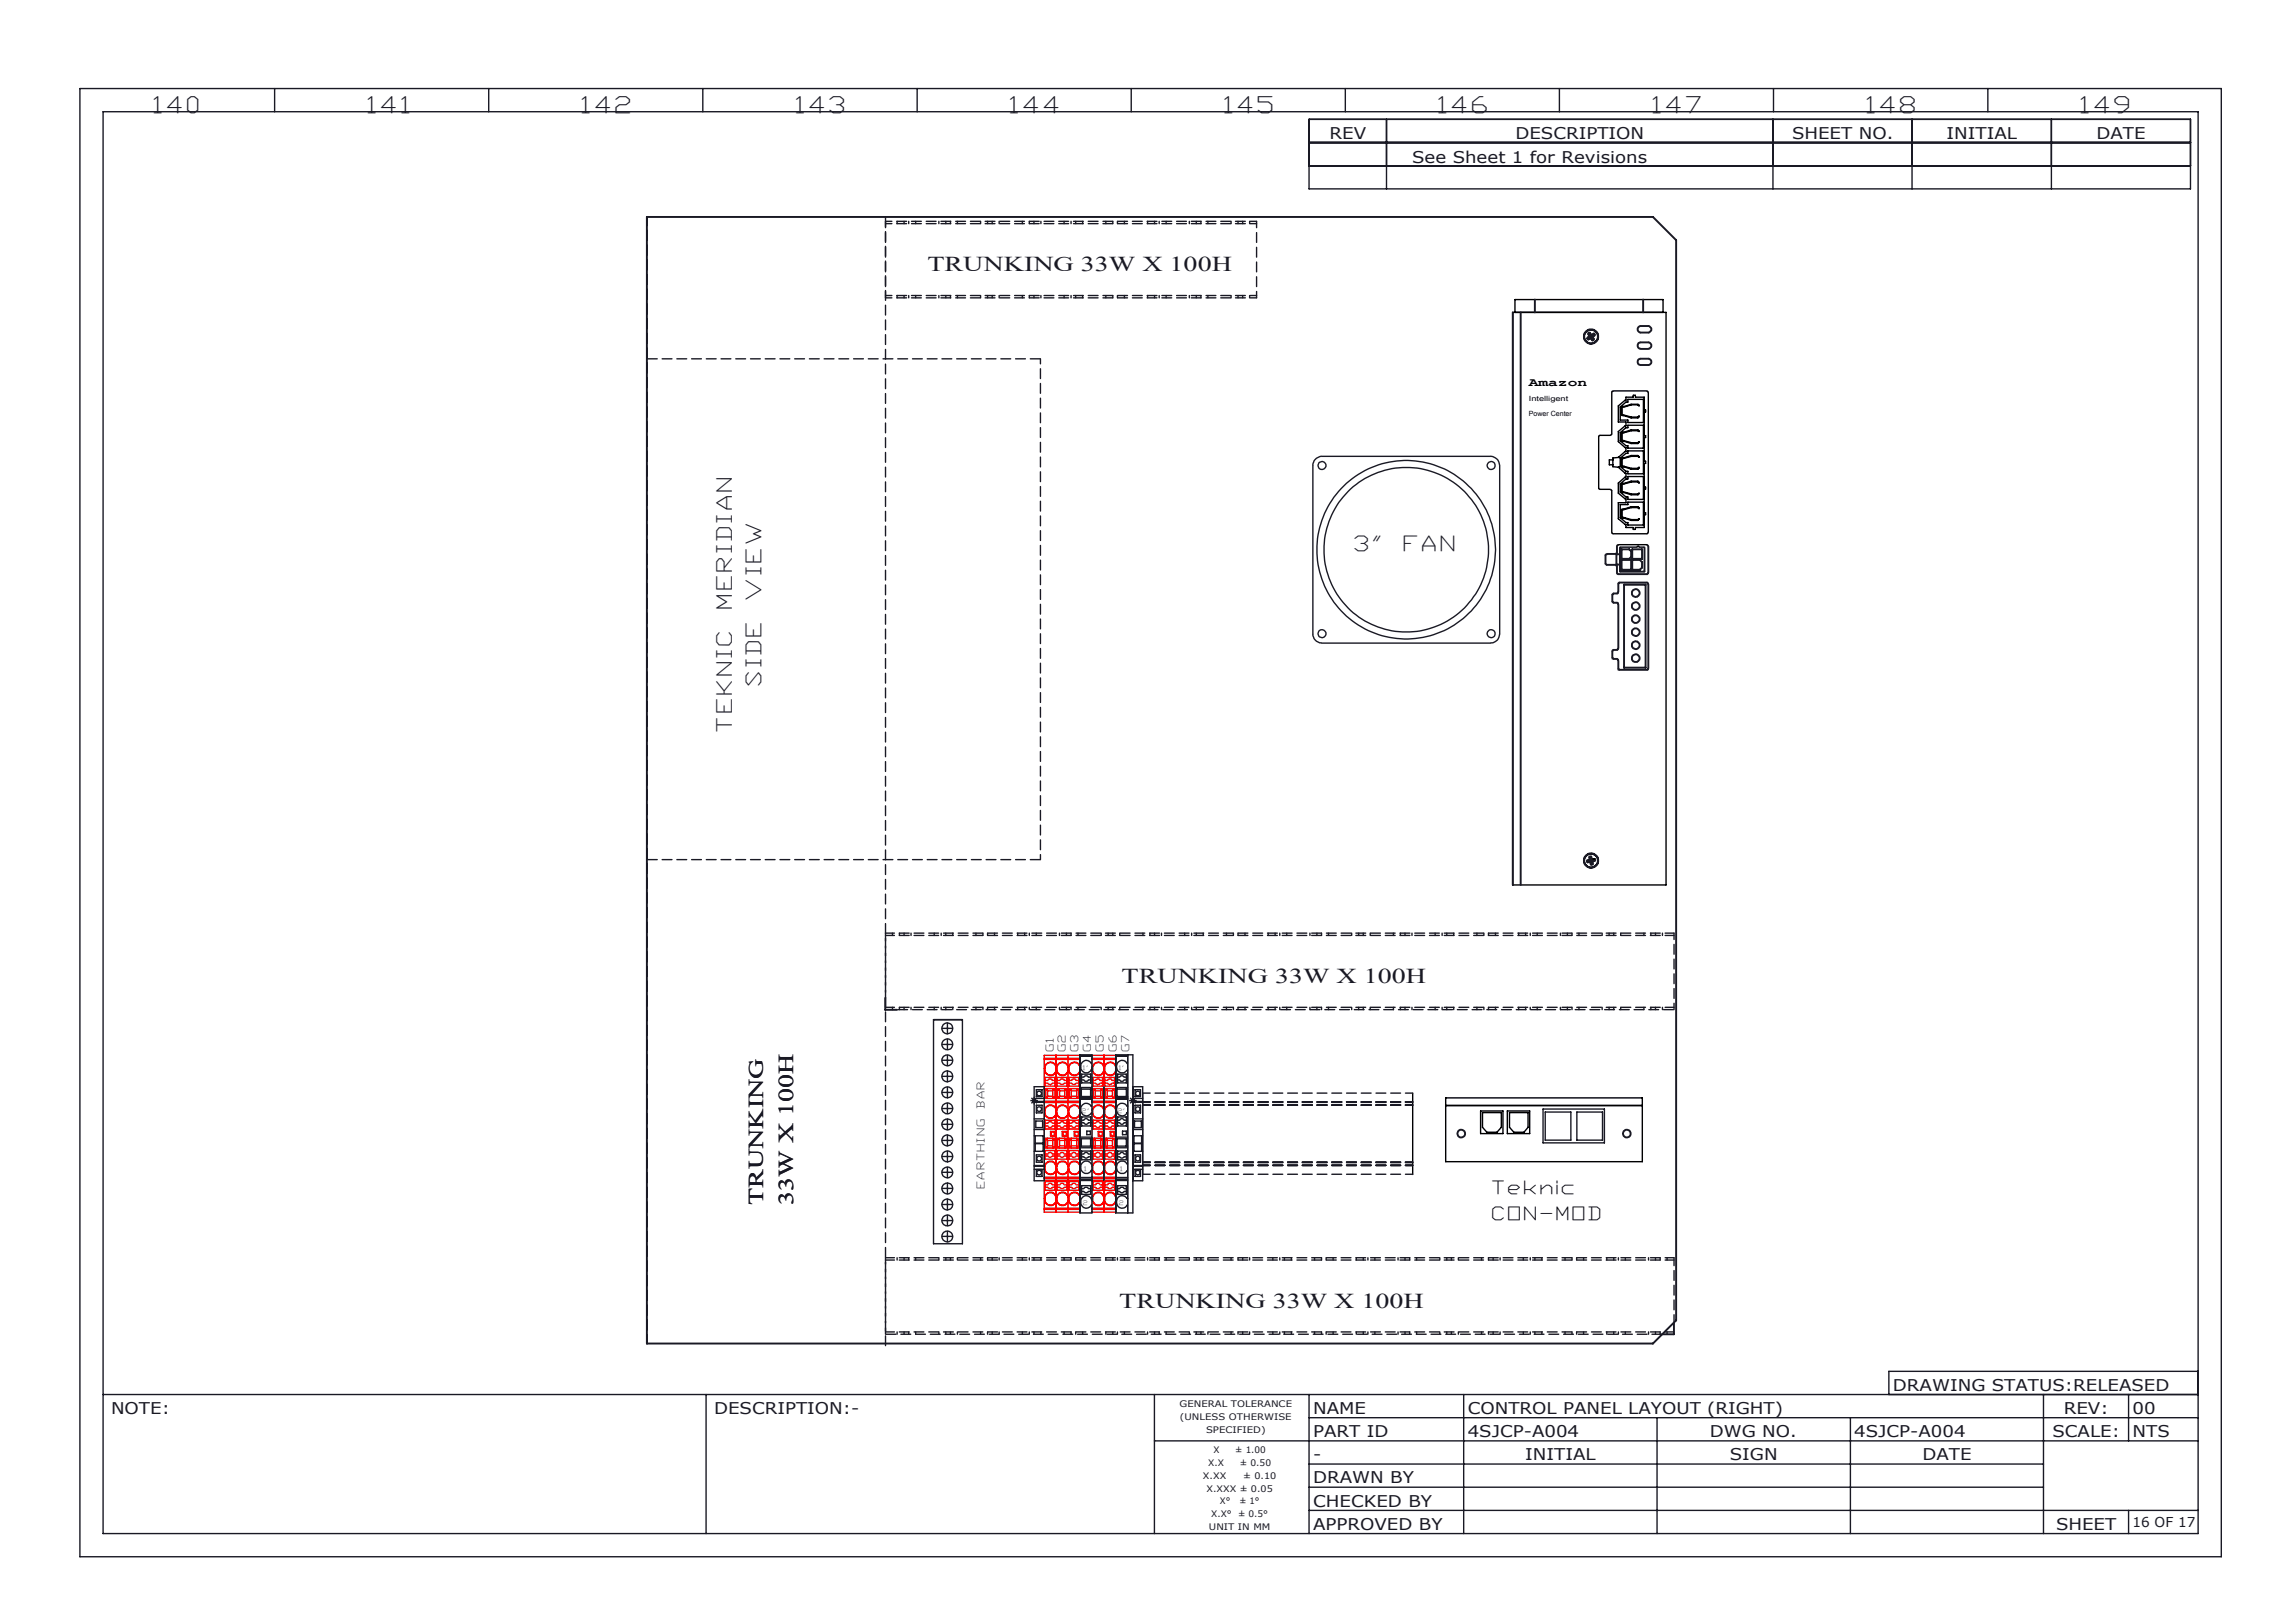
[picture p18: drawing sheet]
<svg xmlns="http://www.w3.org/2000/svg" width="297mm" height="210mm" viewBox="0 0 297 210" stroke-linecap="round" stroke-linejoin="round" font-family="sans-serif">
<defs><g id="words">
<g font-size="2.9" fill="#191924">
<text x="20" y="14.6">140</text>
<text x="47.7" y="14.6">141</text>
<text x="75.4" y="14.6">142</text>
<text x="103.1" y="14.6">143</text>
<text x="130.8" y="14.6">144</text>
<text x="158.5" y="14.6">145</text>
<text x="186.2" y="14.6">146</text>
<text x="213.9" y="14.6">147</text>
<text x="241.6" y="14.6">148</text>
<text x="269.3" y="14.6">149</text>
</g>
<g font-size="2.7" fill="#191924">
<text x="120" y="35.1">TRUNKING 33W X 100H</text>
<text x="175.3" y="71.2">3&quot;</text>
<text x="181.7" y="71.2">FAN</text>
<text x="98.5" y="77.5" transform="rotate(-90 98.5 77.5)">VIEW</text>
<text x="94.7" y="78.6" transform="rotate(-90 94.7 78.6)">MERIDIAN</text>
<text x="98.5" y="88.6" transform="rotate(-90 98.5 88.6)">SIDE</text>
<text x="94.7" y="94.6" transform="rotate(-90 94.7 94.6)">TEKNIC</text>
<text x="145.1" y="127.2">TRUNKING 33W X 100H</text>
<text x="98.7" y="155.9" transform="rotate(-90 98.7 155.9)">TRUNKING</text>
<text x="102.6" y="155.9" transform="rotate(-90 102.6 155.9)">33W X 100H</text>
<text x="144.8" y="169.2">TRUNKING 33W X 100H</text>
</g>
<g font-size="2.3">
<text x="193.1" y="154.6">Teknic</text>
<text x="193.1" y="157.9">CON-MOD</text>
</g>
<g font-size="2.1" fill="#191924">
<text x="172" y="17.9">REV</text>
<text x="196" y="17.9">DESCRIPTION</text>
<text x="231.8" y="17.9">SHEET NO.</text>
<text x="251.8" y="17.9">INITIAL</text>
<text x="271.2" y="17.9">DATE</text>
<text x="182.7" y="21">See Sheet 1 for Revisions</text>
<text x="244.9" y="179.9">DRAWING STATUS:RELEASED</text>
<text x="14.4" y="182.9">NOTE:</text>
<text x="92.4" y="182.9">DESCRIPTION:-</text>
<text x="169.9" y="185.9">PART ID</text>
<text x="169.9" y="182.9">NAME</text>
<text x="189.9" y="182.9">CONTROL PANEL LAYOUT (RIGHT)</text>
<text x="189.9" y="185.9">4SJCP-A004</text>
<text x="221.2" y="185.9">DWG NO.</text>
<text x="239.9" y="185.9">4SJCP-A004</text>
<text x="265.5" y="185.9">SCALE:</text>
<text x="267" y="182.9">REV:</text>
<text x="275.9" y="185.9">NTS</text>
<text x="275.9" y="182.9">00</text>
<text x="169.9" y="191.9">DRAWN BY</text>
<text x="169.9" y="188.9">-</text>
<text x="197.3" y="188.9">INITIAL</text>
<text x="223.8" y="188.9">SIGN</text>
<text x="248.7" y="188.9">DATE</text>
<text x="169.9" y="197.9">APPROVED BY</text>
<text x="169.9" y="194.9">CHECKED BY</text>
<text x="266" y="197.9">SHEET</text>
</g>
<text font-size="1.8" fill="#191924" x="275.8" y="197.6">16 OF 17</text>
<text font-size="1.5" x="197.8" y="49.9">Amazon</text>
<g font-size="1.3" fill="#191924">
<text x="136.3" y="136" transform="rotate(-90 136.3 136)">G1</text>
<text x="137.8" y="136" transform="rotate(-90 137.8 136)">G2</text>
<text x="139.5" y="136" transform="rotate(-90 139.5 136)">G3</text>
<text x="141.1" y="136" transform="rotate(-90 141.1 136)">G4</text>
<text x="142.8" y="136" transform="rotate(-90 142.8 136)">G5</text>
<text x="144.4" y="136" transform="rotate(-90 144.4 136)">G6</text>
<text x="146.1" y="136" transform="rotate(-90 146.1 136)">G7</text>
<text x="127.3" y="143.3" transform="rotate(-90 127.3 143.3)">BAR</text>
<text x="127.3" y="153.7" transform="rotate(-90 127.3 153.7)">EARTHING</text>
</g>
<g font-size="1.2" fill="#191924">
<text x="152.6" y="182">GENERAL TOLERANCE</text>
<text x="152.6" y="183.7">(UNLESS OTHERWISE</text>
<text x="156" y="185.4">SPECIFIED)</text>
<text x="155.6" y="191.3">X.XX</text>
<text x="156.3" y="189.7">X.X</text>
<text x="157" y="188">X</text>
<text x="159.8" y="188">± 1.00</text>
<text x="160.4" y="189.7">± 0.50</text>
<text x="160.8" y="191.3">± 0.10</text>
<text x="156.1" y="193">X.XXX ± 0.05</text>
<text x="156.4" y="198">UNIT IN MM</text>
<text x="156.7" y="196.3">X.X°</text>
<text x="157.8" y="194.7">X°</text>
<text x="160.1" y="196.3">± 0.5°</text>
<text x="160.3" y="194.7">± 1°</text>
</g>
<g font-size=".9">
<text x="197.8" y="51.9">Intelligent</text>
<text x="197.8" y="53.8">Power Center</text>
</g>
<g font-size=".8" fill="#191924">
<text x="140.1" y="138.5">1'</text>
<text x="144.8" y="138.5">1'</text>
<text x="140" y="144">2'</text>
<text x="144.6" y="144">2'</text>
<text x="140.2" y="155.9">2</text>
<text x="140.3" y="151.5">1</text>
<text x="144.8" y="155.9">2</text>
<text x="144.9" y="151.5">1</text>
</g>
</g></defs>
<g fill="none" stroke="#000" stroke-width=".18">
<path d="M195.7 40.4h19.8v74.1h-19.8zM196 40.4v-1.6h19.1v1.6M205.7 43.5h.1l.1 .1h-.1zM208.6 50.6h4.4l.2 .2v18.1l-.2 .2-4.4-.1-.1-.1v-5.4l-.2-.2h-1.4l-.1-.1v-6.8l.1-.1h1.4l.2-.1v-5.5zM208.6 59.5h-.4v.6h.4M209.3 59.2h.1M209.3 59.2l.9-.8h.1v-.5h-.1l-.9-.8v-1.3l1-.7v-.5h-1v-2.1l1-.7v-.4h.9l.1-.3h.2l.1 .3h1.1v1.6h.2v.3h-.2v3.1h.2v.2h-.2v3.1h.2v.3h-.2v3h.2v.3h-.2v3h.2v.3h-.2v1.7h-1.1l-.1 .2h-.2l-.1-.2h-.9v-.4l-1-.8v-2.1h1v-.5l-1-.7v-1.3l.9-.8h.1v-.5h-.1l-.9-.7M209.3 59.2l-.7 .1v1.1l.7 .1M209.6 52.7l.7-.7h.3v-.3h2v3h-2v-.3h-1zM209.6 56l.7-.7h.3v-.3h2v3h-2v-.3h-.3l-.7-.7zM209.6 59.3l.7-.6h.3v-.4h2v3h-2v-.3h-.3l-.7-.6zM209.8 52.6h.3a2.49 2.49 0 0 1 1.9-.2v.1l-.2-.1h-.8l-1.2 .3v1h.2a2.88 2.88 0 0 0 1.8 .3l.2-.2-.1 .3h-.9l-1.2-.3-.1-.2z"/>
<path d="M209.8 55.9l1.2-.3h.9l.1 .2a2.87 2.87 0 0 0-2 .2h-.2v1h.2a2.88 2.88 0 0 0 1.8 .3l.2-.2-.1 .3h-.9l-1.2-.3-.1-.1zM209.8 59.3l1.2-.4h.9l.1 .3a2.87 2.87 0 0 0-2 .1h-.2v1l1.2 .3h.8l.2-.1v.1l-.1 .1h-.9l-1.2-.3-.1-.1zM209.2 70.7v-.2h.2h3.6l.2 .2M209.3 60.5h.1M209.6 70.9v-.1h2.2l.1-.1 .1 .1h.7v.1M209.6 62.6l.7-.6h.3v-.3h2v2.9h-2v-.3h-.3l-.7-.6zM209.6 65.3h1v-.3h2v2.9h-2v-.3h-.3l-.7-.6zM209.8 62.6l1.2-.3h.9l.1 .1v.1l-.2-.1h-.8l-1.2 .2v1l.3 .1a2.76 2.76 0 0 0 1.9 .1l-.1 .2h-.9l-1.2-.3zM209.8 65.9l1.2-.3h.9l.1 .2-.2-.1a2.88 2.88 0 0 0-1.8 .3h-.2v.9l.3 .1a2.76 2.76 0 0 0 1.9 .1l-.1 .2h-.9l-1.2-.3zM210.1 67.1h.1M205.7 111.3h.1l.1 .1h-.2zM205.9 111.2l.4-.1-.5 .2z"/>
<path d="M182.7 141.5v10.5M187 142.1h25.4v8.2h-25.4zM187 143h25.4M191.5 143.7h2.9v3h-2.9zM191.8 144h2.4v1.9l-.6 .6h-1.3l-.5-.6zM195 143.7h2.9v3h-2.9zM195.3 144h2.4v1.9l-.6 .6h-1.3l-.5-.6z"/>
</g>
<g fill="none" stroke="#f00" stroke-width=".18">
<path d="M135.1 137.1h4.6M135.1 136.9h4.6M135.1 136.6h4.6v20.2h-4.6zM135.2 139.8h.3a.34 .34 0 0 1 .6 0h.4M135.2 139.4h1.3v1.1h-1.3zM136.6 138.2a.74 .74 0 0 0-.9-.7 .74 .74 0 0 0-.5 1 .71 .71 0 0 0 .8 .6 .71 .71 0 0 0 .6-.7M136.6 137.9a.83 .83 0 0 0-1.2-.3 .83 .83 0 0 0-.1 1.2 .77 .77 0 0 0 1.3-.1M136.6 136.6v20.2M136.7 139.8h.4a.34 .34 0 0 1 .6 0h.3M136.7 139.4h1.3v1.1h-1.3zM138.1 138.2a.75 .75 0 0 0-.9-.7 .75 .75 0 0 0-.4 1.2 .72 .72 0 0 0 .8 .4 .72 .72 0 0 0 .5-.7M138.1 137.9a.81 .81 0 0 0-1.1-.4 .81 .81 0 0 0-.3 1.1 .76 .76 0 0 0 .7 .6 .76 .76 0 0 0 .7-.5"/>
<path d="M138.1 136.6v20.2M138.3 139.8h.3a.34 .34 0 0 1 .6 0h.4M138.3 139.4h1.3v1.1h-1.3zM139.7 137.9a.81 .81 0 0 0-1.1-.4 .81 .81 0 0 0-.3 1.1 .76 .76 0 0 0 .7 .6 .76 .76 0 0 0 .7-.5M139.7 138.2a.75 .75 0 0 0-1-.7 .75 .75 0 0 0-.4 1.2 .72 .72 0 0 0 .8 .4 .72 .72 0 0 0 .6-.7M141.3 137.1h3M141.3 136.9h3M141.3 136.6h3v20.2h-3zM141.4 139.8h.3a.34 .34 0 0 1 .6 0h.3M141.4 139.4h1.2v1.1h-1.2zM142.8 137.9a.84 .84 0 0 0-1.4 0 .84 .84 0 0 0 .6 1.3 .83 .83 0 0 0 .8-.5M142.8 138.2a.75 .75 0 0 0-.9-.7 .75 .75 0 0 0-.5 1.1 .72 .72 0 0 0 .8 .5 .72 .72 0 0 0 .6-.7"/>
<path d="M142.8 136.6v20.2M142.9 139.8h.4a.34 .34 0 0 1 .6 0h.3M142.9 139.4h1.3v1.1h-1.3zM144.3 137.9a.83 .83 0 0 0-1.2-.3 .83 .83 0 0 0-.1 1.2 .77 .77 0 0 0 1.3-.1M144.3 138.2a.74 .74 0 0 0-.9-.7 .74 .74 0 0 0-.5 1 .71 .71 0 0 0 .8 .6 .71 .71 0 0 0 .6-.7M135.1 142.1h4.6M135.1 141.9h.4v.2M135.1 148.4h.4v.1M135.1 142.7h4.6M135.1 152.3h4.6M135.1 142.5h4.6M135.1 152.7h4.6"/>
<path d="M135.1 156.5h4.6M135.1 152.5h4.6M135.1 156.3h4.6M135.1 140.9h4.6M135.1 147.3h4.6M135.1 148.5h4.6M135.1 151.2a.78 .78 0 0 0 .6 .7 .78 .78 0 0 0 .9-.4M135.1 143.9a.77 .77 0 0 0 .6 .8 .77 .77 0 0 0 .9-.5M135.2 149.6h.3a.34 .34 0 0 0 .6 0h.4M135.2 149.3h.3a.32 .32 0 0 1 .3-.2 .32 .32 0 0 1 .3 .2h.4M135.2 140.2h.3a.34 .34 0 0 0 .6 0h.4M135.2 145.3h.3a.32 .32 0 0 1 .3-.2 .32 .32 0 0 1 .3 .2h.4"/>
<path d="M135.2 145.7h.3a.32 .32 0 0 0 .3 .2 .32 .32 0 0 0 .3-.2h.4M135.2 153.3h.3a.32 .32 0 0 1 .3-.2 .32 .32 0 0 1 .3 .2h.4M135.2 153.6h.3a.34 .34 0 0 0 .6 0h.4M135.2 148.9h1.3v1.1h-1.3zM135.2 152.9h1.3v1.1h-1.3zM135.2 144.9h1.3v1.2h-1.3zM135.3 141h.1M135.3 141v.9M135.3 147.5v.9M135.5 140.9v.1h-.4M135.5 147.3v.2h-.4M135.5 147.6h.7v.7h-.7z"/>
<path d="M135.5 141.1h.7v.7h-.7zM135.9 146.4h.6v.6h-.6zM136 146.5h.4v.4h-.4zM136.2 140.9v.1h.8v-.1M136.2 142.1v-.2h.8v.2M136.2 147.3v.2h.8v-.2M136.2 148.5v-.1h.8v.1M136.5 141v.9M136.5 147.5v.9M136.6 151v-.1a.71 .71 0 0 0-.8-.6 .71 .71 0 0 0-.6 .7 .72 .72 0 0 0 .6 .9 .72 .72 0 0 0 .8-.7M136.6 155v-.1a.71 .71 0 0 0-.8-.6 .71 .71 0 0 0-.6 .7 .72 .72 0 0 0 .6 1 .72 .72 0 0 0 .8-.8M136.6 143.7a.74 .74 0 0 0-.9-.6 .74 .74 0 0 0-.5 1 .71 .71 0 0 0 .8 .6 .71 .71 0 0 0 .6-.8"/>
<path d="M136.6 143.5a.76 .76 0 0 0-.9-.5 .76 .76 0 0 0-.6 .7M136.6 150.7a.77 .77 0 0 0-.9-.5 .77 .77 0 0 0-.6 .8M136.6 154.7a.83 .83 0 0 0-1.2-.3 .83 .83 0 0 0-.1 1.3 .78 .78 0 0 0 1.3-.2M136.7 151.2a.78 .78 0 0 0 .6 .7 .78 .78 0 0 0 .8-.4M136.7 143.9a.77 .77 0 0 0 .6 .8 .77 .77 0 0 0 .8-.5M136.7 149.6h.4a.34 .34 0 0 0 .6 0h.3M136.7 149.3h.4a.32 .32 0 0 1 .3-.2 .32 .32 0 0 1 .3 .2h.3M136.7 140.2h.4a.34 .34 0 0 0 .6 0h.3M136.7 145.3h.4a.32 .32 0 0 1 .3-.2 .32 .32 0 0 1 .3 .2h.3M136.7 145.7h.4a.32 .32 0 0 0 .3 .2 .32 .32 0 0 0 .3-.2h.3M136.7 153.3h.4a.32 .32 0 0 1 .3-.2 .32 .32 0 0 1 .3 .2h.3M136.7 153.6h.4a.34 .34 0 0 0 .6 0h.3"/>
<path d="M136.7 148.9h1.3v1.1h-1.3zM136.7 144.9h1.3v1.2h-1.3zM136.7 152.9h1.3v1.1h-1.3zM136.8 141v.9M136.8 147.5v.9M137.1 141.1h.6v.7h-.6zM137.1 147.6h.6v.7h-.6zM137.4 146.4h.6v.6h-.6zM137.5 146.5h.4v.4h-.4zM137.8 140.9v.1h.8v-.1M137.8 142.1v-.2h.8v.2M137.8 147.3v.2h.8v-.2"/>
<path d="M137.8 148.5v-.1h.8v.1M138 141v.9M138 147.5v.9M138.1 151v-.1a.73 .73 0 0 0-.7-.6 .73 .73 0 0 0-.7 .7 .73 .73 0 0 0 .6 .9 .73 .73 0 0 0 .8-.7M138.1 155v-.1a.73 .73 0 0 0-.7-.6 .73 .73 0 0 0-.7 .7 .73 .73 0 0 0 .6 .9 .73 .73 0 0 0 .8-.7M138.1 143.7a.75 .75 0 0 0-.9-.6 .75 .75 0 0 0-.5 1 .72 .72 0 0 0 .8 .6 .72 .72 0 0 0 .6-.8M138.1 143.5a.76 .76 0 0 0-.8-.5 .76 .76 0 0 0-.6 .7M138.1 150.7a.77 .77 0 0 0-.8-.5 .77 .77 0 0 0-.6 .8M138.1 154.7a.81 .81 0 0 0-1.1-.3 .81 .81 0 0 0-.3 1.1 .77 .77 0 0 0 .7 .5 .77 .77 0 0 0 .7-.5M138.2 143.9a.77 .77 0 0 0 .6 .8 .77 .77 0 0 0 .9-.5M138.2 151.2a.78 .78 0 0 0 .6 .7 .78 .78 0 0 0 .9-.4M138.3 153.6h.3a.34 .34 0 0 0 .6 0h.4"/>
<path d="M138.3 153.3h.3a.32 .32 0 0 1 .3-.2 .32 .32 0 0 1 .3 .2h.4M138.3 145.7h.3a.32 .32 0 0 0 .3 .2 .32 .32 0 0 0 .3-.2h.4M138.3 145.3h.3a.32 .32 0 0 1 .3-.2 .32 .32 0 0 1 .3 .2h.4M138.3 140.2h.3a.34 .34 0 0 0 .6 0h.4M138.3 149.3h.3a.32 .32 0 0 1 .3-.2 .32 .32 0 0 1 .3 .2h.4M138.3 149.6h.3a.34 .34 0 0 0 .6 0h.4M138.3 148.9h1.3v1.1h-1.3zM138.3 152.9h1.3v1.1h-1.3zM138.3 144.9h1.3v1.2h-1.3zM138.3 141v.9M138.3 147.5v.9M138.4 141h.1"/>
<path d="M138.6 147.6h.7v.7h-.7zM138.6 141.1h.7v.7h-.7zM139 146.4h.6v.6h-.6zM139 146.5h.5v.4h-.5zM139.3 140.9v.1h.4M139.3 147.3v.2h.4M139.5 141v.9M139.5 147.5v.9M139.7 155a.73 .73 0 0 0-.8-.7 .73 .73 0 0 0-.6 .7 .73 .73 0 0 0 .6 .9 .73 .73 0 0 0 .8-.7M139.7 154.7a.81 .81 0 0 0-1.1-.3 .81 .81 0 0 0-.3 1.1 .77 .77 0 0 0 .7 .5 .77 .77 0 0 0 .7-.5M139.7 150.7a.77 .77 0 0 0-.9-.5 .77 .77 0 0 0-.6 .8M139.7 143.5a.76 .76 0 0 0-.9-.5 .76 .76 0 0 0-.6 .7"/>
<path d="M139.7 143.7a.75 .75 0 0 0-.9-.6 .75 .75 0 0 0-.5 1 .72 .72 0 0 0 .8 .5 .72 .72 0 0 0 .6-.7M139.7 151v-.1a.73 .73 0 0 0-.8-.6 .73 .73 0 0 0-.6 .7 .73 .73 0 0 0 .6 .9 .73 .73 0 0 0 .8-.7M139.7 141.9h-.4v.2M139.7 148.4h-.4v.1M141.3 142.1h3M141.3 141.9h.3v.2M141.3 148.4h.3v.1M141.3 142.7h3M141.3 152.3h3M141.3 142.5h3M141.3 152.7h3M141.3 156.5h3"/>
<path d="M141.3 152.5h3M141.3 156.3h3M141.3 140.9h3M141.3 147.3h3M141.3 148.5h3M141.3 143.9a.79 .79 0 0 0 .6 .8 .79 .79 0 0 0 .9-.5M141.3 151.2a.8 .8 0 0 0 .6 .8 .8 .8 0 0 0 .9-.5M141.4 153.6h.3a.34 .34 0 0 0 .6 0h.3M141.4 153.3h.3a.32 .32 0 0 1 .3-.2 .32 .32 0 0 1 .3 .2h.3M141.4 145.7h.3a.32 .32 0 0 0 .3 .2 .32 .32 0 0 0 .3-.2h.3M141.4 145.3h.3a.32 .32 0 0 1 .3-.2 .32 .32 0 0 1 .3 .2h.3M141.4 140.2h.3a.34 .34 0 0 0 .6 0h.3"/>
<path d="M141.4 149.3h.3a.32 .32 0 0 1 .3-.2 .32 .32 0 0 1 .3 .2h.3M141.4 149.6h.3a.34 .34 0 0 0 .6 0h.3M141.4 148.9h1.2v1.1h-1.2zM141.4 152.9h1.2v1.1h-1.2zM141.4 144.9h1.2v1.2h-1.2zM141.4 141h.1M141.4 141v.9M141.4 147.5v.9M141.6 140.9v.1h-.3M141.6 147.3v.2h-.3M141.7 147.6h.7v.7h-.7zM141.7 141.1h.7v.7h-.7z"/>
<path d="M142.1 146.4h.6v.6h-.6zM142.1 146.5h.5v.4h-.5zM142.4 140.9v.1h.8v-.1M142.4 142.1v-.2h.8v.2M142.4 147.3v.2h.8v-.2M142.4 148.5v-.1h.8v.1M142.6 141v.9M142.6 147.5v.9M142.8 155v-.1a.71 .71 0 0 0-.8-.6 .71 .71 0 0 0-.6 .7 .73 .73 0 0 0 .6 .9 .73 .73 0 0 0 .8-.7M142.8 154.7a.84 .84 0 0 0-1.4 0 .84 .84 0 0 0 .6 1.3 .88 .88 0 0 0 .8-.5M142.8 150.7a.79 .79 0 0 0-.9-.4 .79 .79 0 0 0-.6 .7M142.8 143.5a.79 .79 0 0 0-.9-.5 .79 .79 0 0 0-.6 .7"/>
<path d="M142.8 143.7a.75 .75 0 0 0-.9-.6 .75 .75 0 0 0-.5 1 .72 .72 0 0 0 .8 .5 .72 .72 0 0 0 .6-.7M142.8 151v-.1a.71 .71 0 0 0-.8-.6 .71 .71 0 0 0-.6 .7 .73 .73 0 0 0 .6 .9 .73 .73 0 0 0 .8-.7M142.8 143.9a.77 .77 0 0 0 .6 .8 .77 .77 0 0 0 .9-.5M142.8 151.2a.78 .78 0 0 0 .7 .7 .78 .78 0 0 0 .8-.4M142.9 153.6h.4a.34 .34 0 0 0 .6 0h.3M142.9 153.3h.4a.32 .32 0 0 1 .3-.2 .32 .32 0 0 1 .3 .2h.3M142.9 145.7h.4a.32 .32 0 0 0 .3 .2 .32 .32 0 0 0 .3-.2h.3M142.9 145.3h.4a.32 .32 0 0 1 .3-.2 .32 .32 0 0 1 .3 .2h.3M142.9 140.2h.4a.34 .34 0 0 0 .6 0h.3M142.9 149.3h.4a.32 .32 0 0 1 .3-.2 .32 .32 0 0 1 .3 .2h.3M142.9 149.6h.4a.34 .34 0 0 0 .6 0h.3M142.9 148.9h1.3v1.1h-1.3z"/>
<path d="M142.9 152.9h1.3v1.1h-1.3zM142.9 144.9h1.3v1.2h-1.3zM143 141h.1M143 141v.9M143 147.5v.9M143.2 147.6h.7v.7h-.7zM143.2 141.1h.7v.7h-.7zM143.6 146.4h.6v.6h-.6zM143.7 146.5h.4v.4h-.4zM143.9 140.9v.1h.4M143.9 147.3v.2h.4M144.2 141v.9"/>
<path d="M144.2 147.5v.9M144.3 155v-.1a.71 .71 0 0 0-.7-.6 .71 .71 0 0 0-.7 .7 .72 .72 0 0 0 .6 .9 .72 .72 0 0 0 .8-.7M144.3 154.7a.83 .83 0 0 0-1.2-.3 .83 .83 0 0 0-.1 1.3 .78 .78 0 0 0 1.3-.2M144.3 150.7a.77 .77 0 0 0-.8-.5 .77 .77 0 0 0-.7 .8M144.3 143.5a.76 .76 0 0 0-.8-.5 .76 .76 0 0 0-.7 .7M144.3 143.7a.74 .74 0 0 0-.9-.6 .74 .74 0 0 0-.5 1 .71 .71 0 0 0 .8 .6 .71 .71 0 0 0 .6-.8M144.3 151v-.1a.71 .71 0 0 0-.7-.6 .71 .71 0 0 0-.7 .7 .72 .72 0 0 0 .6 .9 .72 .72 0 0 0 .8-.7M144.3 141.9h-.4v.2M144.3 148.4h-.4v.1"/>
</g>
<g fill="none" stroke="#191924" stroke-width=".18">
<path d="M10.3 11.5h277v189.9h-277zM13.3 14.5h271v183.9h-271zM35.5 11.5v3M63.2 11.5v3M90.9 11.5v3M118.6 11.5v3M146.3 11.5v3M169.3 15.4h114.1v9h-114.1zM169.3 18.4h114.1M174 11.5v3M179.4 15.4v9M201.7 11.5v3"/>
<path d="M229.3 15.4v9M229.4 11.5v3M247.3 15.4v9M257.1 11.5v3M265.4 15.4v9M169.3 21.4h114.1M170.1 59.5l.2-.2 .6-.3h21.9a1.2 1.2 0 0 1 1.2 1.2v21.8a1.2 1.2 0 0 1-1.2 1.2h-21.8a1.21 1.21 0 0 1-1.2-1.2v-21.9zM120.8 131.9h3.7v29h-3.7zM121.8 139.3h1.4M121.8 133.1h1.4M121.8 135.1h1.4M121.8 137.2h1.4"/>
<path d="M122.6 132.4v1.4M122.6 134.4v1.4M122.6 136.5v1.4M122.6 138.6v1.4M139.7 136.6h1.6M139.7 136.5h1.6v20.4h-1.6zM139.7 136.7h1.6M139.9 139.7h.3a.34 .34 0 0 0 .6 0h.3M139.9 139.4h.3a.34 .34 0 0 1 .6 0h.3M139.9 139h1.2v1.1h-1.2zM141.3 137.6a.85 .85 0 0 0-1.3-.1 .79 .79 0 0 0 .1 1.2 .79 .79 0 0 0 1.2-.3M144.3 136.5h2.2v20.4h-2.2z"/>
<path d="M144.3 136.6h1.6M144.3 136.7h1.6M144.6 139.7h.2a.34 .34 0 0 0 .6 0h.3M144.6 139.4h.2a.34 .34 0 0 1 .6 0h.3M144.6 139h1.1v1.1h-1.1zM145.9 137.6a.78 .78 0 0 0-1.1-.3 .78 .78 0 0 0-.3 1.1 .78 .78 0 0 0 1.1 .3l.3-.3M145.9 136.5v20.4M121.8 153.8h1.4M121.8 160h1.4M121.8 157.9h1.4M121.8 155.8h1.4M121.8 147.6h1.4"/>
<path d="M121.8 151.7h1.4M121.8 149.6h1.4M121.8 143.4h1.4M121.8 145.5h1.4M121.8 141.3h1.4M122.6 140.6v1.5M122.6 142.7v1.4M122.6 144.8v1.4M122.6 146.9v1.4M122.6 148.9v1.4M122.6 151v1.4M122.6 153.1v1.4"/>
<path d="M122.6 155.1v1.5M122.6 157.2v1.4M122.6 159.3v1.4M133.3 142.4h1M133.4 142.1l.7 .7M133.8 140.6h1.3v12.2h-1.3zM133.8 146.1h1.3M133.8 142.1h1.3M133.8 144.8h1.3M133.8 142.5h1.3M133.8 149h1.3M133.8 142.6h1.3"/>
<path d="M133.8 151.3h1.3M133.8 150.8h1.3M133.8 150.9h1.3M133.8 147h1.3M133.9 149v-1h1v1M133.9 147v.9h1v-.9M134 145.1h.9v.8h-.9zM134.1 151.3h.7v.9h-.7zM134.1 149.4h.7v1h-.7zM134.1 141h.7v.9h-.7zM134.1 143h.7v1h-.7zM134.1 142.1l-.7 .7"/>
<path d="M139.7 141.9h1.6M139.7 147.3h1.6M139.7 148.3h1.6M139.7 152.4h1.6M139.7 152.6h1.6M139.7 148.5h1.6M139.7 140.7h1.6M139.7 140.9h1.6M139.7 147.1h1.6M139.7 142h1.6M139.7 142.2h1.6M139.7 152.7h1.6"/>
<path d="M139.9 140.9v1M139.9 147.3v1M139.9 144.9h.3a.32 .32 0 0 1 .3-.2 .32 .32 0 0 1 .3 .2h.3M139.9 145.3h.3a.32 .32 0 0 0 .3 .2 .32 .32 0 0 0 .3-.2h.3M139.9 149.3h.3a.32 .32 0 0 1 .3-.2 .32 .32 0 0 1 .3 .2h.3M139.9 149.7h.3a.34 .34 0 0 0 .6 0h.3M139.9 153.8h.3a.34 .34 0 0 1 .6 0h.3M139.9 154.2h.3a.34 .34 0 0 0 .6 0h.3M139.9 148.9h1.2v1.2h-1.2zM139.9 144.5h1.2v1.2h-1.2zM139.9 153.4h1.2v1.1h-1.2zM140.6 146.4h.4v.4h-.4z"/>
<path d="M141.1 140.9v1M141.1 147.3v1M141.3 150.6a.83 .83 0 0 0-1.4 0 .78 .78 0 0 0 .2 1.1 .78 .78 0 0 0 1.1-.3h.1M141.3 143.2a.79 .79 0 0 0-1.2-.3 .79 .79 0 0 0-.1 1.2 .78 .78 0 0 0 1.3-.1M141.3 155.1a.79 .79 0 0 0-1.1-.3 .79 .79 0 0 0-.3 1.1 .79 .79 0 0 0 1 .3l.4-.3M142.8 140.6v12.2M144.3 141.9h1.6M144.3 147.3h1.6M144.3 148.3h1.6M144.3 152.4h1.6M144.3 152.6h1.6M144.3 148.5h1.6"/>
<path d="M144.3 140.7h1.6M144.3 140.9h1.6M144.3 147.1h1.6M144.3 142h1.6M144.3 142.2h1.6M144.3 152.7h1.6M144.5 140.9v1M144.5 147.3v1M144.6 144.9h.2a.32 .32 0 0 1 .3-.2 .32 .32 0 0 1 .3 .2h.3M144.6 145.3h.2a.32 .32 0 0 0 .3 .2 .32 .32 0 0 0 .3-.2h.3M144.6 149.3h.2a.32 .32 0 0 1 .3-.2 .32 .32 0 0 1 .3 .2h.3M144.6 149.7h.2a.34 .34 0 0 0 .6 0h.3"/>
<path d="M144.6 153.8h.2a.34 .34 0 0 1 .6 0h.3M144.6 154.2h.2a.34 .34 0 0 0 .6 0h.3M144.6 148.9h1.1v1.2h-1.1zM144.6 144.5h1.1v1.2h-1.1zM144.6 153.4h1.1v1.1h-1.1zM145.2 146.4h.5v.4h-.5zM145.7 140.9v1M145.7 147.3v1M145.9 150.6a.79 .79 0 0 0-1.1-.2 .79 .79 0 0 0-.3 1 .79 .79 0 0 0 1.1 .3l.3-.3M145.9 143.2a.78 .78 0 0 0-1.1-.3 .78 .78 0 0 0-.3 1.1 .78 .78 0 0 0 1.2 .2l.2-.2M145.9 155.1a.79 .79 0 0 0-1.1-.3 .79 .79 0 0 0-.3 1.1 .79 .79 0 0 0 1.1 .3l.3-.3M146.1 142.4h.9"/>
<path d="M146.2 142.1l.7 .7M146.5 146.1h1.3M146.5 142.1h1.3M146.5 144.8h1.3M146.5 140.6h1.3v12.2h-1.3M146.5 142.5h1.3M146.5 149h1.3M146.5 142.6h1.3M146.5 151.3h1.3M146.5 150.8h1.3M146.5 150.9h1.3M146.5 147h1.3"/>
<path d="M146.7 149v-1h1v1M146.7 147v.9h1v-.9M146.8 145.1h.8v.8h-.8zM146.8 151.3h.7v.9h-.7zM146.8 149.4h.7v1h-.7zM146.8 143h.7v1h-.7zM146.8 141h.7v.9h-.7zM146.9 142.1l-.7 .7M199.6 143.5h7.9v4.4h-7.9zM199.9 143.9h3.3v3.6h-3.3zM204 143.9h3.3v3.6h-3.3zM284.3 177.4h-40v3"/>
<path d="M13.3 180.4h271M91.3 180.4v18M149.3 180.4v18M149.3 186.4h135M169.3 180.4v18M169.3 183.4h115M169.3 189.4h95M169.3 192.4h95M169.3 195.4h115M189.3 180.4v18M214.3 183.4v15M239.4 183.4v15"/>
<path d="M264.3 180.4v18M275.3 180.4v6M275.3 195.4v3"/>
<circle cx="171" cy="60.2" r=".51"/>
<circle cx="181.9" cy="71.1" r="10.7"/>
<circle cx="181.9" cy="71.1" r="11.5"/>
<circle cx="192.9" cy="60.2" r=".5"/>
<circle cx="171" cy="82" r=".52"/>
<circle cx="192.9" cy="82" r=".51"/>
<circle cx="122.5" cy="133.1" r=".69"/>
<circle cx="122.5" cy="139.3" r=".69"/>
<circle cx="122.5" cy="135.1" r=".69"/>
<circle cx="122.5" cy="137.2" r=".69"/>
<circle cx="122.5" cy="157.9" r=".69"/>
<circle cx="122.5" cy="147.6" r=".69"/>
<circle cx="122.5" cy="155.8" r=".69"/>
<circle cx="122.5" cy="141.3" r=".69"/>
<circle cx="122.5" cy="149.6" r=".69"/>
<circle cx="122.5" cy="151.7" r=".69"/>
<circle cx="122.5" cy="153.8" r=".69"/>
<circle cx="122.5" cy="145.5" r=".69"/>
<circle cx="122.5" cy="160" r=".69"/>
<circle cx="122.5" cy="143.4" r=".69"/>
<circle cx="134.4" cy="141.5" r=".31"/>
<circle cx="134.4" cy="143.5" r=".31"/>
<circle cx="134.4" cy="149.9" r=".31"/>
<circle cx="134.4" cy="151.7" r=".3"/>
<circle cx="147.2" cy="143.5" r=".31"/>
<circle cx="147.2" cy="141.5" r=".31"/>
<circle cx="147.2" cy="149.9" r=".31"/>
<circle cx="147.2" cy="151.7" r=".3"/>
</g>
<g fill="none" stroke="#191924" stroke-width=".25">
<path d="M83.7 28.1h130.1l3 3v139.7l-3 3h-130.1zM198.5 38.8v1.6M212.5 38.8v1.6M195.7 40.4v74.1M196.7 40.4v74.1M205.3 43.7l.1 .2M205.4 43.2l.3 .3M205.4 43.2l.2 .3M205.6 43.5h.1M205.6 43l.2 .5M205.6 43l.2 .3M205.6 43l-.2 .2"/>
<path d="M205.6 43.5l-.3 .2M205.7 43.5l-.4 .2M205.8 43.6l-.4 .3M205.8 43.6v.1M205.8 43.6l.2 .5M205.8 43.7l-.4 .2M205.8 43.7l.2 .4M205.8 43.3v.2M205.9 43.6h.1M205.9 43.6l.3 .3M206 43.6l.2 .3M206.2 43.2l-.4 .3"/>
<path d="M206.2 43.2l.1 .2M206.2 43.2l-.4 .1M206.2 43.9l-.2 .2M206.3 43.4l-.4 .2M206.3 43.4l-.3 .2M211.9 44.4l.3-.1h1a.42 .42 0 0 1 .4 .4 .42 .42 0 0 1-.4 .4h-.9a.45 .45 0 0 1-.4-.7zM211.9 46.6l.3-.2h1a.41 .41 0 0 1 .4 .4 .41 .41 0 0 1-.4 .4h-.9a.42 .42 0 0 1-.4-.2 .42 .42 0 0 1 0-.4zM211.9 42.4l.3-.2h1a.42 .42 0 0 1 .4 .4 .42 .42 0 0 1-.4 .4h-.9a.43 .43 0 0 1-.4-.6zM209.2 70.7l-.1 .9-1.2 .1-.2 .1v1.1l.1 .2h1.3l.1 .2v.8l.1 .2h3.7l.2-.2v-3.4M209.4 75.5l.1-.1h3.5l.2 .2v11l-.1 .1h-3.5a.16 .16 0 0 1-.2-.1 .16 .16 0 0 1-.1-.1v-1.1l-.1-.1-.6-.1v-.9l.1-.2h.5l.1-.2v-5.7l-.1-.2h-.5l-.1-.1v-.9l.1-.2 .6-.1zM209.6 70.9l-.1 3 .2 .1h3v-3.1M209.6 71.7h-.5v1.4h.5"/>
<path d="M209.8 71.1h.9l.3 .2v.8l-.3 .2h-.9zM209.8 72.5h1.2v1.2h-1.2zM210.1 75.7h2.8v10.7h-2.8zM211.1 71.1h1.3v1.2h-1.3zM211.1 72.5h1l.3 .2v.7l-.3 .3h-1zM205.3 111.3v.3M205.6 110.9l.1 .4M205.6 110.9v.4M205.6 111.3h.1M205.6 111.3h-.3M205.7 111.5l-.4 .1M205.7 111.5l.1 .4"/>
<path d="M205.7 111.4v.1M205.7 111.4l.1 .5M205.7 111.3h-.4M205.7 111.4l-.4 .2M205.8 110.8v.5M205.8 110.8l.1 .4M205.8 110.8l-.2 .1M205.9 111.4l.2 .4M205.9 111.4l.1 .1M206 111.5l.1 .3M206.1 111.8l-.3 .1M206.3 111.1v.3"/>
<path d="M206.3 111.4h-.4M206.3 111.4l-.3 .1M114.5 129.1v1.6h1.5M216.5 171.2v1.4h-1.5"/>
<circle cx="205.8" cy="43.6" r=".89"/>
<circle cx="205.8" cy="43.5" r=".92"/>
<circle cx="211.6" cy="76.8" r=".5"/>
<circle cx="211.6" cy="78.4" r=".49"/>
<circle cx="211.6" cy="80.1" r=".5"/>
<circle cx="211.6" cy="81.8" r=".5"/>
<circle cx="211.6" cy="83.5" r=".5"/>
<circle cx="211.6" cy="85.2" r=".5"/>
<circle cx="205.8" cy="111.4" r=".89"/>
<circle cx="205.8" cy="111.3" r=".92"/>
<circle cx="189" cy="146.7" r=".5"/>
<circle cx="210.4" cy="146.7" r=".49"/>
</g>
<path d="M83.7 28v145.8M114.5 130.3h102M114.5 121h102M114.5 120.7h102M216.5 172.3h-102M216.5 163h-102M216.5 162.7h-102" fill="none" stroke="#191924" stroke-width=".18" stroke-dasharray="1.3 .6" stroke-dashoffset=".1"/>
<g fill="none" stroke="#191924" stroke-width=".18" stroke-dasharray="1.3 .6">
<path d="M114.5 28v146.1M116 28.6v.3M116 38.2v.3M116.9 38.2v.3M116.9 28.6v.3M117.5 38.2v.3M117.5 28.6v.3M118.4 28.6v.3M118.4 38.2v.3M121.4 28.6v.3M121.4 38.2v.3M122.3 38.2v.3"/>
<path d="M122.3 28.6v.3M122.9 28.6v.3M122.9 38.2v.3M123.8 28.6v.3M123.8 38.2v.3M126.8 38.2v.3M126.8 28.6v.3M127.7 28.6v.3M127.7 38.2v.3M128.3 38.2v.3M128.3 28.6v.3M129.2 38.2v.3"/>
<path d="M129.2 28.6v.3M132.2 38.2v.3M132.2 28.6v.3M133.1 38.2v.3M133.1 28.6v.3M133.7 38.2v.3M133.7 28.6v.3M134.6 38.2v.3M134.6 28.6v.3M137.6 28.6v.3M137.6 38.2v.3M138.5 28.6v.3"/>
<path d="M138.5 38.2v.3M139.1 28.6v.3M139.1 38.2v.3M140 28.6v.3M140 38.2v.3M143 28.6v.3M143 38.2v.3M143.9 38.2v.3M143.9 28.6v.3M144.5 28.6v.3M144.5 38.2v.3M145.4 28.6v.3"/>
<path d="M145.4 38.2v.3M148.4 38.2v.3M148.4 28.6v.3M149.3 38.2v.3M149.3 28.6v.3M149.9 38.2v.3M149.9 28.6v.3M150.8 38.2v.3M150.8 28.6v.3M153.8 28.6v.3M153.8 38.2v.3M154.7 28.6v.3"/>
<path d="M154.7 38.2v.3M155.3 28.6v.3M155.3 38.2v.3M156.2 28.6v.3M156.2 38.2v.3M159.2 28.6v.3M159.2 38.2v.3M160.1 28.6v.3M160.1 38.2v.3M160.7 28.6v.3M160.7 38.2v.3M161.6 28.6v.3"/>
<path d="M161.6 38.2v.3M134.6 46.4h-50.9M134.6 111.2h-50.9M115.4 121v-.3M115.4 130.6v-.3M116.3 130.6v-.3M116.3 121v-.3M116.9 130.6v-.3M116.9 121v-.3M117.8 121v-.3M117.8 130.6v-.3M120.8 130.6v-.3"/>
<path d="M120.8 121v-.3M121.7 130.6v-.3M121.7 121v-.3M122.3 130.6v-.3M122.3 121v-.3M123.2 130.6v-.3M123.2 121v-.3M126.2 130.6v-.3M126.2 121v-.3M127.1 130.6v-.3M127.1 121v-.3M127.7 130.6v-.3"/>
<path d="M127.7 121v-.3M128.6 130.6v-.3M128.6 121v-.3M131.6 121v-.3M131.6 130.6v-.3M132.5 121v-.3M132.5 130.6v-.3M133.1 121v-.3M133.1 130.6v-.3M134 121v-.3M134 130.6v-.3M137 121v-.3"/>
<path d="M137 130.6v-.3M137.9 121v-.3M137.9 130.6v-.3M138.5 121v-.3M138.5 130.6v-.3M139.4 121v-.3M139.4 130.6v-.3M142.4 121v-.3M142.4 130.6v-.3M143.3 121v-.3M143.3 130.6v-.3M143.9 121v-.3"/>
<path d="M143.9 130.6v-.3M144.8 121v-.3M144.8 130.6v-.3M147.8 121v-.3M147.8 130.6v-.3M148.7 121v-.3M148.7 130.6v-.3M149.3 121v-.3M149.3 130.6v-.3M150.2 121v-.3M150.2 130.6v-.3M153.2 121v-.3"/>
<path d="M153.2 130.6v-.3M154.1 130.6v-.3M154.1 121v-.3M154.7 130.6v-.3M154.7 121v-.3M155.6 130.6v-.3M155.6 121v-.3M158.6 130.6v-.3M158.6 121v-.3M159.5 130.6v-.3M159.5 121v-.3M160.1 130.6v-.3"/>
<path d="M160.1 121v-.3M161 130.6v-.3M161 121v-.3M164 121v-.3M164 130.6v-.3M164.9 121v-.3M164.9 130.6v-.3M165.5 121v-.3M165.5 130.6v-.3M166.4 121v-.3M166.4 130.6v-.3M169.4 130.6v-.3"/>
<path d="M169.4 121v-.3M170.3 121v-.3M170.3 130.6v-.3M170.9 130.6v-.3M170.9 121v-.3M171.8 130.6v-.3M171.8 121v-.3M174.8 121v-.3M174.8 130.6v-.3M175.7 121v-.3M175.7 130.6v-.3M176.3 130.6v-.3"/>
<path d="M176.3 121v-.3M177.2 121v-.3M177.2 130.6v-.3M180.2 121v-.3M180.2 130.6v-.3M181.1 121v-.3M181.1 130.6v-.3M181.7 121v-.3M181.7 130.6v-.3M182.6 121v-.3M182.6 130.6v-.3M185.6 130.6v-.3"/>
<path d="M185.6 121v-.3M186.5 130.6v-.3M186.5 121v-.3M187.1 130.6v-.3M187.1 121v-.3M188 130.6v-.3M188 121v-.3M191 121v-.3M191 130.6v-.3M191.9 130.6v-.3M191.9 121v-.3M192.5 121v-.3"/>
<path d="M192.5 130.6v-.3M193.4 121v-.3M193.4 130.6v-.3M196.4 130.6v-.3M196.4 121v-.3M197.3 121v-.3M197.3 130.6v-.3M197.9 130.6v-.3M197.9 121v-.3M198.8 130.6v-.3M198.8 121v-.3M201.8 121v-.3"/>
<path d="M201.8 130.6v-.3M202.7 121v-.3M202.7 130.6v-.3M203.3 121v-.3M203.3 130.6v-.3M204.2 121v-.3M204.2 130.6v-.3M207.2 121v-.3M207.2 130.6v-.3M208.1 121v-.3M208.1 130.6v-.3M208.7 121v-.3"/>
<path d="M208.7 130.6v-.3M209.6 121v-.3M209.6 130.6v-.3M212.6 121v-.3M212.6 130.6v-.3M213.5 121v-.3M213.5 130.6v-.3M214.1 121v-.3M214.1 130.6v-.3M215 121v-.3M215 130.6v-.3M116 172.3v.3"/>
<path d="M116 162.7v.3M116.9 172.3v.3M116.9 162.7v.3M117.5 172.3v.3M117.5 162.7v.3M118.4 172.3v.3M118.4 162.7v.3M121.4 172.3v.3M121.4 162.7v.3M122.3 172.3v.3M122.3 162.7v.3M122.9 172.3v.3"/>
<path d="M122.9 162.7v.3M123.8 172.3v.3M123.8 162.7v.3M126.8 172.3v.3M126.8 162.7v.3M127.7 172.3v.3M127.7 162.7v.3M128.3 172.3v.3M128.3 162.7v.3M129.2 172.3v.3M129.2 162.7v.3M132.2 162.7v.3"/>
<path d="M132.2 172.3v.3M133.1 172.3v.3M133.1 162.7v.3M133.7 162.7v.3M133.7 172.3v.3M134.6 162.7v.3M134.6 172.3v.3M137.6 172.3v.3M137.6 162.7v.3M138.5 172.3v.3M138.5 162.7v.3M139.1 162.7v.3"/>
<path d="M139.1 172.3v.3M140 172.3v.3M140 162.7v.3M143 162.7v.3M143 172.3v.3M143.9 162.7v.3M143.9 172.3v.3M144.5 162.7v.3M144.5 172.3v.3M145.4 162.7v.3M145.4 172.3v.3M148.4 162.7v.3"/>
<path d="M148.4 172.3v.3M149.3 172.3v.3M149.3 162.7v.3M149.9 172.3v.3M149.9 162.7v.3M150.8 162.7v.3M150.8 172.3v.3M153.8 172.3v.3M153.8 162.7v.3M154.7 162.7v.3M154.7 172.3v.3M155.3 172.3v.3"/>
<path d="M155.3 162.7v.3M156.2 172.3v.3M156.2 162.7v.3M159.2 172.3v.3M159.2 162.7v.3M160.1 172.3v.3M160.1 162.7v.3M160.7 172.3v.3M160.7 162.7v.3M161.6 172.3v.3M161.6 162.7v.3M164.6 172.3v.3"/>
<path d="M164.6 162.7v.3M165.5 172.3v.3M165.5 162.7v.3M166.1 172.3v.3M166.1 162.7v.3M167 172.3v.3M167 162.7v.3M170 162.7v.3M170 172.3v.3M170.9 162.7v.3M170.9 172.3v.3M171.5 162.7v.3"/>
<path d="M171.5 172.3v.3M172.4 162.7v.3M172.4 172.3v.3M175.4 162.7v.3M175.4 172.3v.3M176.3 162.7v.3M176.3 172.3v.3M176.9 162.7v.3M176.9 172.3v.3M177.8 162.7v.3M177.8 172.3v.3M180.8 162.7v.3"/>
<path d="M180.8 172.3v.3M181.7 162.7v.3M181.7 172.3v.3M182.3 162.7v.3M182.3 172.3v.3M183.2 162.7v.3M183.2 172.3v.3M186.2 162.7v.3M186.2 172.3v.3M187.1 172.3v.3M187.1 162.7v.3M187.7 172.3v.3"/>
<path d="M187.7 162.7v.3M188.6 162.7v.3M188.6 172.3v.3M191.6 172.3v.3M191.6 162.7v.3M192.5 172.3v.3M192.5 162.7v.3M193.1 172.3v.3M193.1 162.7v.3M194 172.3v.3M194 162.7v.3M197 162.7v.3"/>
<path d="M197 172.3v.3M197.9 162.7v.3M197.9 172.3v.3M198.5 172.3v.3M198.5 162.7v.3M199.4 162.7v.3M199.4 172.3v.3M202.4 162.7v.3M202.4 172.3v.3M203.3 162.7v.3M203.3 172.3v.3M203.9 162.7v.3"/>
<path d="M203.9 172.3v.3M204.8 162.7v.3M204.8 172.3v.3M207.8 162.7v.3M207.8 172.3v.3M208.7 162.7v.3M208.7 172.3v.3M209.3 162.7v.3M209.3 172.3v.3M210.2 162.7v.3M210.2 172.3v.3M213.2 162.7v.3"/>
<path d="M213.2 172.3v.3M214.1 162.7v.3M214.1 172.3v.3M214.7 162.7v.3M214.7 172.3v.3M215.6 162.7v.3M215.6 172.3v.3"/>
</g>
<path d="M114.5 28.6v9.9M162.5 28.9h-48M162.5 38.2h-48M162.5 38.5h-48M162.5 28.6v9.9M162.5 28.6h-48M216.5 130.6v-9.9M114.5 162.7v9.9" fill="none" stroke="#191924" stroke-width=".18" stroke-dasharray="1.3 .6" stroke-dashoffset=".4"/>
<path d="M116 130.6h100.5M215 172.6h-100.5" fill="none" stroke="#191924" stroke-width=".18" stroke-dasharray="1.3 .6" stroke-dashoffset="-.1"/>
<path d="M114.5 129.1v-8.4M216.5 162.7v8.4" fill="none" stroke="#191924" stroke-width=".18" stroke-dasharray="1.3 .6" stroke-dashoffset=".2"/>
<path d="M147.8 150.4h34.9M147.8 143h34.9M147.8 142.6h34.9M147.8 150.7h34.9M147.8 142.9h34.9M147.8 150.8h34.9M147.8 151.9h34.9M147.8 141.4h34.9M182.7 150.4h-34.9M182.7 150.8h-34.9M182.7 143h-34.9M182.7 142.6h-34.9" fill="none" stroke="#191924" stroke-width=".18" stroke-dasharray="1.3 .6" stroke-dashoffset=".3"/>
<path d="M134.6 46.4v64.8" fill="none" stroke="#191924" stroke-width=".18" stroke-dasharray="1.3 .6" stroke-dashoffset=".6"/>
<use href="#words"/>
</svg>
